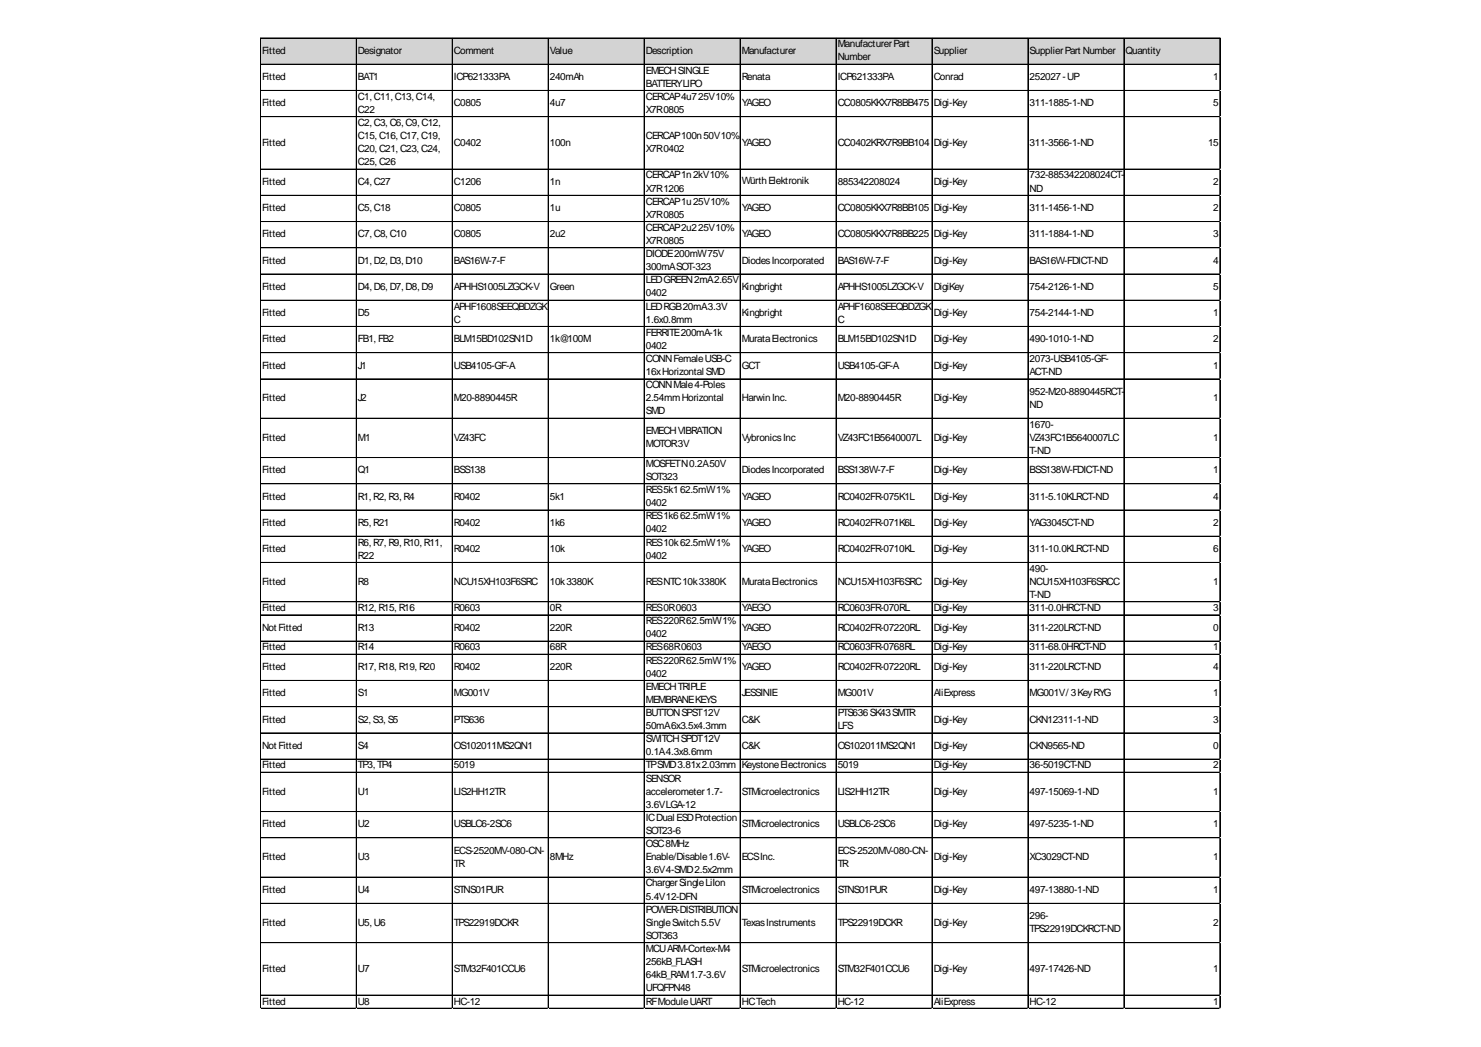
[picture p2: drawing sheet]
<svg xmlns="http://www.w3.org/2000/svg" width="297mm" height="210mm" viewBox="0 0 297 210" stroke-linecap="round" stroke-linejoin="round" font-family="sans-serif">
<defs><g id="words">
<g font-size="2">
<text x="52.6" y="10.8">Fitted</text>
<text x="71.8" y="10.8">Designator</text>
<text x="91" y="10.8">Comment</text>
<text x="110.3" y="10.8">Value</text>
<text x="129.5" y="10.8">Description</text>
<text x="148.8" y="10.8">Manufacturer</text>
<text x="168" y="9.5">ManufacturerPart</text>
<text x="187.3" y="10.8">Supplier</text>
<text x="206.5" y="10.8">SupplierPart Number</text>
<text x="225.8" y="10.8">Quantity</text>
<text x="52.6" y="16.1">Fitted</text>
<text x="71.8" y="16.1">BAT1</text>
<text x="91" y="16.1">ICP621333PA</text>
<text x="110.3" y="16.1">240mAh</text>
<text x="129.5" y="14.8">EMECHSINGLE</text>
<text x="129.5" y="17.4">BATTERYLIPO</text>
<text x="148.8" y="16.1">Renata</text>
<text x="168" y="12.1">Number</text>
<text x="168" y="16.1">ICP621333PA</text>
<text x="187.3" y="16.1">Conrad</text>
<text x="206.5" y="16.1">252027-UP</text>
<text x="243.3" y="16.1">1</text>
<text x="52.6" y="21.3">Fitted</text>
<text x="71.8" y="20">C1, C11, C13, C14,</text>
<text x="71.8" y="22.6">C22</text>
<text x="91" y="21.3">C0805</text>
<text x="110.3" y="21.3">4u7</text>
<text x="129.5" y="20">CERCAP4u725V10%</text>
<text x="129.5" y="22.6">X7R0805</text>
<text x="148.8" y="21.3">YAGEO</text>
<text x="168" y="21.3">CC0805KKX7R8BB475</text>
<text x="187.3" y="21.3">Digi-Key</text>
<text x="206.5" y="21.3">311-1885-1-ND</text>
<text x="243.3" y="21.3">5</text>
<text x="52.6" y="29.2">Fitted</text>
<text x="71.8" y="25.3">C2, C3, C6, C9, C12,</text>
<text x="71.8" y="27.9">C15, C16, C17, C19,</text>
<text x="91" y="29.2">C0402</text>
<text x="110.3" y="29.2">100n</text>
<text x="129.5" y="27.9">CERCAP100n50V10%</text>
<text x="148.8" y="29.2">YAGEO</text>
<text x="168" y="29.2">CC0402KRX7R9BB104</text>
<text x="187.3" y="29.2">Digi-Key</text>
<text x="206.5" y="29.2">311-3566-1-ND</text>
<text x="242.3" y="29.2">15</text>
<text x="71.8" y="30.5">C20, C21, C23, C24,</text>
<text x="71.8" y="33.2">C25, C26</text>
<text x="129.5" y="30.5">X7R0402</text>
<text x="129.5" y="35.8">CERCAP1n2kV10%</text>
<text x="206.5" y="35.8">732-885342208024CT-</text>
<text x="52.6" y="37.1">Fitted</text>
<text x="71.8" y="37.1">C4, C27</text>
<text x="91" y="37.1">C1206</text>
<text x="110.3" y="37.1">1n</text>
<text x="129.5" y="38.4">X7R1206</text>
<text x="129.5" y="41">CERCAP1u25V10%</text>
<text x="148.8" y="37">WürthElektronik</text>
<text x="168" y="37.1">885342208024</text>
<text x="187.3" y="37.1">Digi-Key</text>
<text x="206.5" y="38.4">ND</text>
<text x="243.3" y="37.1">2</text>
<text x="52.6" y="42.4">Fitted</text>
<text x="52.6" y="47.6">Fitted</text>
<text x="71.8" y="42.4">C5, C18</text>
<text x="71.8" y="47.6">C7, C8, C10</text>
<text x="91" y="42.4">C0805</text>
<text x="91" y="47.6">C0805</text>
<text x="110.3" y="42.4">1u</text>
<text x="110.3" y="47.6">2u2</text>
<text x="129.5" y="43.7">X7R0805</text>
<text x="129.5" y="46.3">CERCAP2u225V10%</text>
<text x="148.8" y="42.4">YAGEO</text>
<text x="148.8" y="47.6">YAGEO</text>
<text x="168" y="42.4">CC0805KKX7R8BB105</text>
<text x="168" y="47.6">CC0805KKX7R8BB225</text>
<text x="187.3" y="42.4">Digi-Key</text>
<text x="187.3" y="47.6">Digi-Key</text>
<text x="206.5" y="42.4">311-1456-1-ND</text>
<text x="206.5" y="47.6">311-1884-1-ND</text>
<text x="243.3" y="42.4">2</text>
<text x="243.3" y="47.6">3</text>
<text x="52.6" y="52.9">Fitted</text>
<text x="71.8" y="52.9">D1, D2, D3, D10</text>
<text x="91" y="52.9">BAS16W-7-F</text>
<text x="129.5" y="48.9">X7R0805</text>
<text x="129.5" y="51.6">DIODE200mW75V</text>
<text x="148.8" y="52.9">DiodesIncorporated</text>
<text x="168" y="52.9">BAS16W-7-F</text>
<text x="187.3" y="52.9">Digi-Key</text>
<text x="206.5" y="52.9">BAS16W-FDICT-ND</text>
<text x="243.3" y="52.9">4</text>
<text x="52.6" y="58.1">Fitted</text>
<text x="71.8" y="58.1">D4, D6, D7, D8, D9</text>
<text x="91" y="58.1">APHHS1005LZGCK-V</text>
<text x="110.3" y="58.1">Green</text>
<text x="129.5" y="54.2">300mASOT-323</text>
<text x="129.5" y="56.8">LEDGREEN2mA2.65V</text>
<text x="129.5" y="59.4">0402</text>
<text x="148.8" y="58.1">Kingbright</text>
<text x="168" y="58.1">APHHS1005LZGCK-V</text>
<text x="187.3" y="58.1">DigiKey</text>
<text x="206.5" y="58.1">754-2126-1-ND</text>
<text x="243.3" y="58.1">5</text>
<text x="52.6" y="63.4">Fitted</text>
<text x="71.8" y="63.4">D5</text>
<text x="91" y="62.1">APHF1608SEEQBDZGK</text>
<text x="91" y="64.7">C</text>
<text x="129.5" y="62.1">LEDRGB20mA3.3V</text>
<text x="129.5" y="64.7">1.6x0.8mm</text>
<text x="148.8" y="63.4">Kingbright</text>
<text x="168" y="62.1">APHF1608SEEQBDZGK</text>
<text x="168" y="64.7">C</text>
<text x="187.3" y="63.4">Digi-Key</text>
<text x="206.5" y="63.4">754-2144-1-ND</text>
<text x="243.3" y="63.4">1</text>
<text x="52.6" y="68.6">Fitted</text>
<text x="71.8" y="68.6">FB1, FB2</text>
<text x="91" y="68.6">BLM15BD102SN1D</text>
<text x="110.3" y="68.6">1k@100M</text>
<text x="129.5" y="67.3">FERRITE200mA-1k</text>
<text x="129.5" y="70">0402</text>
<text x="148.8" y="68.6">MurataElectronics</text>
<text x="168" y="68.6">BLM15BD102SN1D</text>
<text x="187.3" y="68.6">Digi-Key</text>
<text x="206.5" y="68.6">490-1010-1-ND</text>
<text x="243.3" y="68.6">2</text>
<text x="52.6" y="73.9">Fitted</text>
<text x="71.8" y="73.9">J1</text>
<text x="91" y="73.9">USB4105-GF-A</text>
<text x="129.5" y="72.6">CONNFemaleUSB-C</text>
<text x="129.5" y="75.2">16xHorizontal SMD</text>
<text x="129.5" y="77.8">CONNMale4-Poles</text>
<text x="148.8" y="73.9">GCT</text>
<text x="168" y="73.9">USB4105-GF-A</text>
<text x="187.3" y="73.9">Digi-Key</text>
<text x="206.5" y="72.6">2073-USB4105-GF-</text>
<text x="206.5" y="75.2">ACT-ND</text>
<text x="243.3" y="73.9">1</text>
<text x="52.6" y="80.5">Fitted</text>
<text x="71.8" y="80.5">J2</text>
<text x="91" y="80.5">M20-8890445R</text>
<text x="129.5" y="80.5">2.54mmHorizontal</text>
<text x="129.5" y="83.1">SMD</text>
<text x="148.8" y="80.5">HarwinInc.</text>
<text x="168" y="80.5">M20-8890445R</text>
<text x="187.3" y="80.5">Digi-Key</text>
<text x="206.5" y="79.2">952-M20-8890445RCT-</text>
<text x="206.5" y="81.8">ND</text>
<text x="243.3" y="80.5">1</text>
<text x="52.6" y="88.4">Fitted</text>
<text x="71.8" y="88.4">M1</text>
<text x="91" y="88.4">VZ43FC</text>
<text x="129.5" y="87">EMECHVIBRATION</text>
<text x="129.5" y="89.7">MOTOR3V</text>
<text x="148.8" y="88.4">VybronicsInc</text>
<text x="168" y="88.4">VZ43FC1B5640007L</text>
<text x="187.3" y="88.4">Digi-Key</text>
<text x="206.5" y="85.7">1670-</text>
<text x="206.5" y="88.4">VZ43FC1B5640007LC</text>
<text x="243.3" y="88.4">1</text>
<text x="52.6" y="94.9">Fitted</text>
<text x="71.8" y="94.9">Q1</text>
<text x="91" y="94.9">BSS138</text>
<text x="129.5" y="93.6">MOSFETN0.2A50V</text>
<text x="148.8" y="94.9">DiodesIncorporated</text>
<text x="168" y="94.9">BSS138W-7-F</text>
<text x="187.3" y="94.9">Digi-Key</text>
<text x="206.5" y="91">T-ND</text>
<text x="206.5" y="94.9">BSS138W-FDICT-ND</text>
<text x="243.3" y="94.9">1</text>
<text x="52.6" y="100.2">Fitted</text>
<text x="71.8" y="100.2">R1, R2, R3, R4</text>
<text x="91" y="100.2">R0402</text>
<text x="110.3" y="100.2">5k1</text>
<text x="129.5" y="96.2">SOT323</text>
<text x="129.5" y="98.9">RES5k162.5mW1%</text>
<text x="129.5" y="101.5">0402</text>
<text x="148.8" y="100.2">YAGEO</text>
<text x="168" y="100.2">RC0402FR-075K1L</text>
<text x="187.3" y="100.2">Digi-Key</text>
<text x="206.5" y="100.2">311-5.10KLRCT-ND</text>
<text x="243.3" y="100.2">4</text>
<text x="52.6" y="105.4">Fitted</text>
<text x="71.8" y="105.4">R5, R21</text>
<text x="91" y="105.4">R0402</text>
<text x="110.3" y="105.4">1k6</text>
<text x="129.5" y="104.1">RES1k662.5mW1%</text>
<text x="129.5" y="106.8">0402</text>
<text x="148.8" y="105.4">YAGEO</text>
<text x="168" y="105.4">RC0402FR-071K6L</text>
<text x="187.3" y="105.4">Digi-Key</text>
<text x="206.5" y="105.4">YAG3045CT-ND</text>
<text x="243.3" y="105.4">2</text>
<text x="52.6" y="110.7">Fitted</text>
<text x="71.8" y="109.4">R6, R7, R9, R10, R11,</text>
<text x="71.8" y="112">R22</text>
<text x="91" y="110.7">R0402</text>
<text x="110.3" y="110.7">10k</text>
<text x="129.5" y="109.4">RES10k62.5mW1%</text>
<text x="129.5" y="112">0402</text>
<text x="148.8" y="110.7">YAGEO</text>
<text x="168" y="110.7">RC0402FR-0710KL</text>
<text x="187.3" y="110.7">Digi-Key</text>
<text x="206.5" y="110.7">311-10.0KLRCT-ND</text>
<text x="243.3" y="110.7">6</text>
<text x="52.6" y="117.3">Fitted</text>
<text x="71.8" y="117.3">R8</text>
<text x="91" y="117.3">NCU15XH103F6SRC</text>
<text x="110.3" y="117.3">10k3380K</text>
<text x="129.5" y="117.3">RESNTC10k3380K</text>
<text x="148.8" y="117.3">MurataElectronics</text>
<text x="168" y="117.3">NCU15XH103F6SRC</text>
<text x="187.3" y="117.3">Digi-Key</text>
<text x="206.5" y="114.6">490-</text>
<text x="206.5" y="117.3">NCU15XH103F6SRCC</text>
<text x="206.5" y="119.9">T-ND</text>
<text x="243.3" y="117.3">1</text>
<text x="52.6" y="122.5">Fitted</text>
<text x="71.8" y="122.5">R12, R15, R16</text>
<text x="91" y="122.5">R0603</text>
<text x="110.3" y="122.5">0R</text>
<text x="129.5" y="122.5">RES0R0603</text>
<text x="129.5" y="125.2">RES220R62.5mW1%</text>
<text x="148.8" y="122.5">YAEGO</text>
<text x="168" y="122.5">RC0603FR-070RL</text>
<text x="187.3" y="122.5">Digi-Key</text>
<text x="206.5" y="122.5">311-0.0HRCT-ND</text>
<text x="243.3" y="122.5">3</text>
<text x="52.6" y="126.5">Not Fitted</text>
<text x="52.6" y="130.4">Fitted</text>
<text x="71.8" y="126.5">R13</text>
<text x="71.8" y="130.4">R14</text>
<text x="91" y="126.5">R0402</text>
<text x="91" y="130.4">R0603</text>
<text x="110.3" y="126.5">220R</text>
<text x="110.3" y="130.4">68R</text>
<text x="129.5" y="127.8">0402</text>
<text x="129.5" y="130.4">RES68R0603</text>
<text x="148.8" y="126.5">YAGEO</text>
<text x="148.8" y="130.4">YAEGO</text>
<text x="168" y="126.5">RC0402FR-07220RL</text>
<text x="168" y="130.4">RC0603FR-0768RL</text>
<text x="187.3" y="126.5">Digi-Key</text>
<text x="187.3" y="130.4">Digi-Key</text>
<text x="206.5" y="126.5">311-220LRCT-ND</text>
<text x="206.5" y="130.4">311-68.0HRCT-ND</text>
<text x="243.3" y="126.5">0</text>
<text x="243.3" y="130.4">1</text>
<text x="52.6" y="134.4">Fitted</text>
<text x="71.8" y="134.4">R17, R18, R19, R20</text>
<text x="91" y="134.4">R0402</text>
<text x="110.3" y="134.4">220R</text>
<text x="129.5" y="133">RES220R62.5mW1%</text>
<text x="129.5" y="135.7">0402</text>
<text x="148.8" y="134.4">YAGEO</text>
<text x="168" y="134.4">RC0402FR-07220RL</text>
<text x="187.3" y="134.4">Digi-Key</text>
<text x="206.5" y="134.4">311-220LRCT-ND</text>
<text x="243.3" y="134.4">4</text>
<text x="52.6" y="139.6">Fitted</text>
<text x="71.8" y="139.6">S1</text>
<text x="91" y="139.6">MG001V</text>
<text x="129.5" y="138.3">EMECHTRIPLE</text>
<text x="129.5" y="140.9">MEMBRANEKEYS</text>
<text x="129.5" y="143.6">BUTTONSPST12V</text>
<text x="148.8" y="139.6">JESSINIE</text>
<text x="168" y="139.6">MG001V</text>
<text x="168" y="143.6">PTS636SK43SMTR</text>
<text x="187.3" y="139.6">AliExpress</text>
<text x="206.5" y="139.6">MG001V/ 3KeyRYG</text>
<text x="243.3" y="139.6">1</text>
<text x="52.6" y="144.9">Fitted</text>
<text x="71.8" y="144.9">S2, S3, S5</text>
<text x="91" y="144.9">PTS636</text>
<text x="129.5" y="146.2">50mA6x3.5x4.3mm</text>
<text x="129.5" y="148.8">SWITCHSPDT12V</text>
<text x="148.8" y="144.9">C&amp;K</text>
<text x="168" y="146.2">LFS</text>
<text x="187.3" y="144.9">Digi-Key</text>
<text x="206.5" y="144.9">CKN12311-1-ND</text>
<text x="243.3" y="144.9">3</text>
<text x="52.6" y="150.1">Not Fitted</text>
<text x="52.6" y="154.1">Fitted</text>
<text x="71.8" y="150.1">S4</text>
<text x="71.8" y="154.1">TP3, TP4</text>
<text x="91" y="150.1">OS102011MS2QN1</text>
<text x="91" y="154.1">5019</text>
<text x="129.5" y="151.4">0.1A4.3x8.6mm</text>
<text x="129.5" y="154.1">TPSMD3.81x2.03mm</text>
<text x="148.8" y="150.1">C&amp;K</text>
<text x="148.8" y="154.1">KeystoneElectronics</text>
<text x="168" y="150.1">OS102011MS2QN1</text>
<text x="168" y="154.1">5019</text>
<text x="187.3" y="150.1">Digi-Key</text>
<text x="187.3" y="154.1">Digi-Key</text>
<text x="206.5" y="150.1">CKN9565-ND</text>
<text x="206.5" y="154.1">36-5019CT-ND</text>
<text x="243.3" y="150.1">0</text>
<text x="243.3" y="154.1">2</text>
<text x="52.6" y="159.3">Fitted</text>
<text x="71.8" y="159.3">U1</text>
<text x="91" y="159.3">LIS2HH12TR</text>
<text x="129.5" y="156.7">SENSOR</text>
<text x="129.5" y="159.3">accelerometer1.7-</text>
<text x="129.5" y="162">3.6VLGA-12</text>
<text x="148.8" y="159.3">STMicroelectronics</text>
<text x="168" y="159.3">LIS2HH12TR</text>
<text x="187.3" y="159.3">Digi-Key</text>
<text x="206.5" y="159.3">497-15069-1-ND</text>
<text x="243.3" y="159.3">1</text>
<text x="52.6" y="165.9">Fitted</text>
<text x="71.8" y="165.9">U2</text>
<text x="91" y="165.9">USBLC6-2SC6</text>
<text x="129.5" y="164.6">ICDual ESDProtection</text>
<text x="129.5" y="167.2">SOT23-6</text>
<text x="148.8" y="165.9">STMicroelectronics</text>
<text x="168" y="165.9">USBLC6-2SC6</text>
<text x="187.3" y="165.9">Digi-Key</text>
<text x="206.5" y="165.9">497-5235-1-ND</text>
<text x="243.3" y="165.9">1</text>
<text x="52.6" y="172.5">Fitted</text>
<text x="71.8" y="172.5">U3</text>
<text x="91" y="171.2">ECS-2520MV-080-CN-</text>
<text x="91" y="173.8">TR</text>
<text x="110.3" y="172.5">8MHz</text>
<text x="129.5" y="169.8">OSC8MHz</text>
<text x="129.5" y="172.5">Enable/Disable1.6V-</text>
<text x="148.8" y="172.5">ECSInc.</text>
<text x="168" y="171.2">ECS-2520MV-080-CN-</text>
<text x="168" y="173.8">TR</text>
<text x="187.3" y="172.5">Digi-Key</text>
<text x="206.5" y="172.5">XC3029CT-ND</text>
<text x="243.3" y="172.5">1</text>
<text x="52.6" y="179">Fitted</text>
<text x="71.8" y="179">U4</text>
<text x="91" y="179">STNS01PUR</text>
<text x="129.5" y="175.1">3.6V4-SMD2.5x2mm</text>
<text x="129.5" y="177.7">ChargerSingleLiIon</text>
<text x="148.8" y="179">STMicroelectronics</text>
<text x="168" y="179">STNS01PUR</text>
<text x="187.3" y="179">Digi-Key</text>
<text x="206.5" y="179">497-13880-1-ND</text>
<text x="243.3" y="179">1</text>
<text x="52.6" y="185.6">Fitted</text>
<text x="71.8" y="185.6">U5, U6</text>
<text x="91" y="185.6">TPS22919DCKR</text>
<text x="129.5" y="180.4">5.4V12-DFN</text>
<text x="129.5" y="183">POWER-DISTRIBUTION</text>
<text x="129.5" y="185.6">SingleSwitch5.5V</text>
<text x="148.8" y="185.6">TexasInstruments</text>
<text x="168" y="185.6">TPS22919DCKR</text>
<text x="187.3" y="185.6">Digi-Key</text>
<text x="206.5" y="184.3">296-</text>
<text x="243.3" y="185.6">2</text>
<text x="129.5" y="188.2">SOT363</text>
<text x="129.5" y="190.9">MCUARM-Cortex-M4</text>
<text x="206.5" y="186.9">TPS22919DCKRCT-ND</text>
<text x="52.6" y="194.8">Fitted</text>
<text x="71.8" y="194.8">U7</text>
<text x="91" y="194.8">STM32F401CCU6</text>
<text x="129.5" y="193.5">256kB_FLASH</text>
<text x="129.5" y="196.1">64kB_RAM1.7-3.6V</text>
<text x="148.8" y="194.8">STMicroelectronics</text>
<text x="168" y="194.8">STM32F401CCU6</text>
<text x="187.3" y="194.8">Digi-Key</text>
<text x="206.5" y="194.8">497-17426-ND</text>
<text x="243.3" y="194.8">1</text>
<text x="52.6" y="201.4">Fitted</text>
<text x="71.8" y="201.4">U8</text>
<text x="91" y="201.4">HC-12</text>
<text x="129.5" y="198.8">UFQFPN48</text>
<text x="129.5" y="201.4">RFModuleUART</text>
<text x="148.8" y="201.4">HCTech</text>
<text x="168" y="201.4">HC-12</text>
<text x="187.3" y="201.4">AliExpress</text>
<text x="206.5" y="201.4">HC-12</text>
<text x="243.3" y="201.4">1</text>
</g>
</g></defs>
<path d="M52.2 7.6h192.6v5.3h-192.6z" fill="#d3d3d3"/>
<g fill="none" stroke="#000" stroke-width=".2">
<path d="M52.2 7.6v194.6M52.3 7.6h192.4M52.3 12.9h192.4M52.3 18.1l192.4 .1M71.5 7.7v194.5M90.7 7.7v194.5M109.9 7.7l.1 194.5M129.2 7.7v194.5M148.4 7.7v194.5M148.5 7.7v194.5M167.7 7.7v194.5M186.9 7.7v194.5"/>
<path d="M187 7.7v194.5M206.2 7.7v194.5M225.4 7.7v194.5M244.7 7.7v194.5M52.3 23.4h192.4M52.3 33.9h192.4M52.3 39.2h192.4M52.3 44.4h192.4M52.3 49.7h192.4M52.3 54.9h192.4M52.3 55h192.4M52.3 60.2h192.4"/>
<path d="M52.3 65.4h192.4M52.3 65.5h192.4M52.3 70.7h192.4M52.3 76h192.4M52.3 83.8h192.4M52.3 83.9h192.4M52.3 91.7h192.4M52.3 91.8h192.4M52.3 97h192.4M52.3 102.2h192.4M52.3 102.3h192.4M52.3 107.5h192.4"/>
<path d="M52.3 112.8h192.4M52.3 120.6h192.4M52.3 120.7h192.4M52.3 123.3h192.4M52.3 128.5h192.4M52.3 128.6h192.4M52.3 131.2h192.4M52.3 136.4h192.4M52.3 141.7h192.4M52.3 146.9h192.4M52.3 147h192.4M52.3 152.2h192.4"/>
<path d="M52.3 154.8h192.4M52.3 162.7h192.4M52.3 168h192.4M52.3 175.8h192.4M52.3 175.9h192.4M52.3 181.1h192.4M52.3 189h192.4M52.3 199.5h192.4M52.3 202.1h192.4M52.3 202.2h192.4"/>
</g>
<path d="M52.2 202.2h.1" fill="none" stroke="#e0e0e0" stroke-width=".2"/>
<path d="M71.5 202.2h.1" fill="none" stroke="#e0e0e0" stroke-width=".2"/>
<path d="M90.7 202.2h.1" fill="none" stroke="#e0e0e0" stroke-width=".2"/>
<path d="M109.9 202.2h.1" fill="none" stroke="#e0e0e0" stroke-width=".2"/>
<path d="M129.2 202.2h.1" fill="none" stroke="#e0e0e0" stroke-width=".2"/>
<path d="M148.4 202.2h.1" fill="none" stroke="#e0e0e0" stroke-width=".2"/>
<path d="M167.7 202.2h.1" fill="none" stroke="#e0e0e0" stroke-width=".2"/>
<path d="M186.9 202.2h.1" fill="none" stroke="#e0e0e0" stroke-width=".2"/>
<path d="M206.2 202.2h.1" fill="none" stroke="#e0e0e0" stroke-width=".2"/>
<path d="M225.4 202.2h.1" fill="none" stroke="#e0e0e0" stroke-width=".2"/>
<path d="M244.7 202.2h.1" fill="none" stroke="#e0e0e0" stroke-width=".2"/>
<path d="M244.7 18.1h.1" fill="none" stroke="#e0e0e0" stroke-width=".2"/>
<path d="M244.7 23.4h.1" fill="none" stroke="#e0e0e0" stroke-width=".2"/>
<path d="M244.7 33.9h.1" fill="none" stroke="#e0e0e0" stroke-width=".2"/>
<path d="M244.7 39.2h.1" fill="none" stroke="#e0e0e0" stroke-width=".2"/>
<path d="M244.7 44.4h.1" fill="none" stroke="#e0e0e0" stroke-width=".2"/>
<path d="M244.7 49.7h.1" fill="none" stroke="#e0e0e0" stroke-width=".2"/>
<path d="M244.7 54.9h.1" fill="none" stroke="#e0e0e0" stroke-width=".2"/>
<path d="M244.7 60.2h.1" fill="none" stroke="#e0e0e0" stroke-width=".2"/>
<path d="M244.7 65.4h.1" fill="none" stroke="#e0e0e0" stroke-width=".2"/>
<path d="M244.7 70.7h.1" fill="none" stroke="#e0e0e0" stroke-width=".2"/>
<path d="M244.7 76h.1" fill="none" stroke="#e0e0e0" stroke-width=".2"/>
<path d="M244.7 83.8h.1" fill="none" stroke="#e0e0e0" stroke-width=".2"/>
<path d="M244.7 91.7h.1" fill="none" stroke="#e0e0e0" stroke-width=".2"/>
<path d="M244.7 97h.1" fill="none" stroke="#e0e0e0" stroke-width=".2"/>
<path d="M244.7 102.2h.1" fill="none" stroke="#e0e0e0" stroke-width=".2"/>
<path d="M244.7 107.5h.1" fill="none" stroke="#e0e0e0" stroke-width=".2"/>
<path d="M244.7 112.8h.1" fill="none" stroke="#e0e0e0" stroke-width=".2"/>
<path d="M244.7 120.6h.1" fill="none" stroke="#e0e0e0" stroke-width=".2"/>
<path d="M244.7 123.3h.1" fill="none" stroke="#e0e0e0" stroke-width=".2"/>
<path d="M244.7 128.5h.1" fill="none" stroke="#e0e0e0" stroke-width=".2"/>
<path d="M244.7 131.2h.1" fill="none" stroke="#e0e0e0" stroke-width=".2"/>
<path d="M244.7 136.4h.1" fill="none" stroke="#e0e0e0" stroke-width=".2"/>
<path d="M244.7 141.7h.1" fill="none" stroke="#e0e0e0" stroke-width=".2"/>
<path d="M244.7 146.9h.1" fill="none" stroke="#e0e0e0" stroke-width=".2"/>
<path d="M244.7 152.2h.1" fill="none" stroke="#e0e0e0" stroke-width=".2"/>
<path d="M244.7 154.8h.1" fill="none" stroke="#e0e0e0" stroke-width=".2"/>
<path d="M244.7 162.7h.1" fill="none" stroke="#e0e0e0" stroke-width=".2"/>
<path d="M244.7 168h.1" fill="none" stroke="#e0e0e0" stroke-width=".2"/>
<path d="M244.7 175.8h.1" fill="none" stroke="#e0e0e0" stroke-width=".2"/>
<path d="M244.7 181.1h.1" fill="none" stroke="#e0e0e0" stroke-width=".2"/>
<path d="M244.7 189h.1" fill="none" stroke="#e0e0e0" stroke-width=".2"/>
<path d="M244.7 199.5h.1" fill="none" stroke="#e0e0e0" stroke-width=".2"/>
<path d="M244.7 202.1h.1" fill="none" stroke="#e0e0e0" stroke-width=".2"/>
<use href="#words"/>
</svg>
